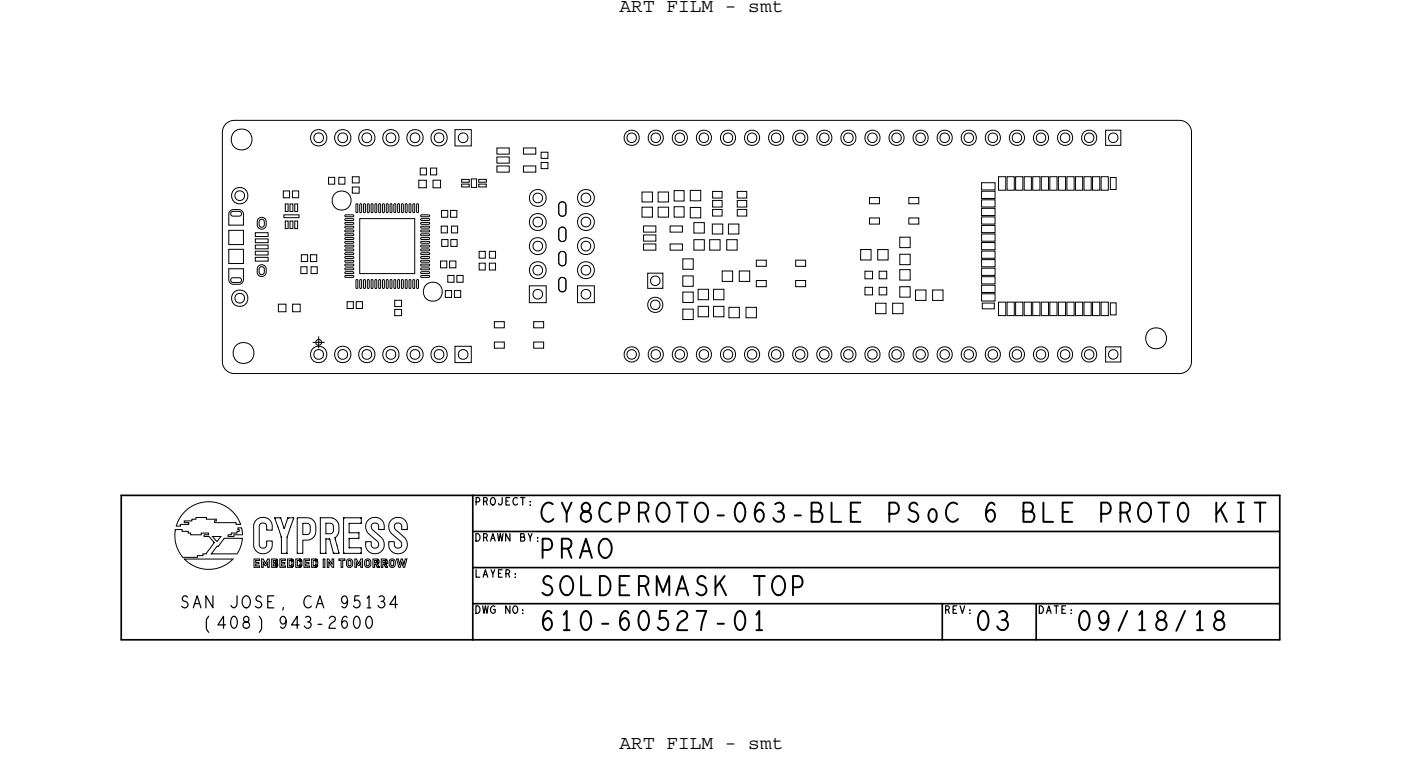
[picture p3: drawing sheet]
<svg xmlns="http://www.w3.org/2000/svg" width="148mm" height="80mm" viewBox="0 0 148 80" stroke-linecap="round" stroke-linejoin="round" font-family="sans-serif">
<defs><g id="words">
<g font-size="2.1">
<text x="65.4" y="1.2">ART FILM - smt</text>
<text x="65.4" y="79.1">ART FILM - smt</text>
</g>
<text font-size="2" x="129" y="55.1">KIT</text>
<g font-size=".8">
<text x="54.8" y="57.1">BY:</text>
<text x="50.1" y="60.9">LAYER:</text>
<text x="53.2" y="64.7">NO:</text>
<text x="99.7" y="64.7">REV:</text>
<text x="109.6" y="64.7">DATE:</text>
</g>
</g></defs>
<!-- layer: Board Outline -->
<path d="M23.8 13.1l.4-.3 .5-.1h99.7a1.27 1.27 0 0 1 1.3 1.3v24.1a1.27 1.27 0 0 1-1.3 1.3h-99.7a1.27 1.27 0 0 1-1.2-1.3v-24.1l.1-.6z" fill="none" stroke="#000" stroke-width=".11"/>
<!-- layer: Components -->
<g fill="none" stroke="#000" stroke-width=".11">
<path d="M18.5 55.9h.7v.2h.7v.1h.2v.2h1.1v-.2h.8v.2h-.5v.2h.6l.5 .7-.9 1.1h-.3v.2h-.6v.2h-1.5l-.5-.7-.2-.7-.2-.8zM19.4 54.1l.7-.6 .8-.4 .9-.1h.9l1 .4 .7 .5 .6 .6 .4 .8h-.5v-.1h-2.3v-.2h.2v-.2h-1v-.2h-1.1v.2h-.5v.2h-.8v.2h.5v.1h-.9v.2h-.4l.3-.8zM19.5 59h5.1l-.6 .5-.6 .3-1.3 .3-.7-.1-.7-.2-.7-.3zM22.4 56.6h.9l-.4 .5zM23.6 56.8h2l-.2 .9-.4 .7h-2.7l.6-.7 .1-.1zM24.1 56.4h.3v-.2h.6v-.1h.2v-.2h-.1v-.2h.4l.1 .7h-.9v.2h-.6zM26.8 59h.6v.1h-.4v.2h.3v.2h-.3v.2h.4v.2h-.6zM27.1 54.9l.4-.3h.5l.4 .2 .3 .5v.6h-.5l-.1-.5-.2-.2h-.4l-.1 .3-.1 2 .1 .2 .3 .1h.2l.2-.2 .1-.5h.5l-.1 .8-.2 .3-.3 .2h-.4l-.4-.1-.3-.2-.2-.4v-2.2l.1-.4zM27.6 59h.2l.2 .5 .2-.5h.2v.9h-.2v-.5l-.1 .3h-.2l-.1-.3v.5h-.2zM28.7 59h.4l.2 .1v.2l-.1 .1 .1 .3-.1 .1-.5 .1zM28.8 59.1l.3 .1v.1h-.3zM28.8 59.5h.3v.2h-.3z"/>
<path d="M29 54.7h.6l.4 1 .4-1h.6l-.7 2-.1 1.7h-.5v-1.7zM29.5 59h.6v.1h-.4v.2h.3v.2h-.3v.2h.4v.2h-.6zM30.3 59h.4l.2 .1 .1 .5-.2 .2-.5 .1zM30.5 59.1l.3 .1v.4l-.1 .1h-.2zM31.2 59h.4l.2 .1v.5l-.1 .2-.5 .1zM31.4 54.7l1-.1a.92 .92 0 0 1 .9 .7v.8l-.1 .5-.5 .3-.7 .1-.1 1.4h-.5zM31.4 59.1l.3 .1v.4l-.1 .1h-.2zM32 55.2h.5l.2 .2v.7l-.2 .3h-.6zM32.1 59h.6v.1h-.5v.2h.4v.2h-.4v.2h.5v.2h-.6zM32.9 59h.4l.2 .1v.5l-.1 .2-.5 .1zM33 59.1l.3 .1v.4l-.1 .1h-.2zM33.8 54.6l1.3 .1 .3 .1 .3 .3 .1 .4-.1 .6-.4 .7 .4 1.6h-.5l-.5-1.5h-.3v1.5h-.6z"/>
<path d="M34.1 59h.2v.9h-.2zM34.4 55.2h.5l.2 .2 .1 .6-.2 .3h-.6zM34.5 59h.2l.3 .5v-.5h.2v.9h-.2l-.3-.6v.6h-.2zM35.7 59h.7v.1h-.2v.8h-.2v-.8h-.3zM36.3 54.6l1.8 .1v.5l-1.3 .1v.9l1.1 .1v.5h-1.1v1h1.3v.6h-1.9zM36.6 59.1l.3-.1 .3 .1v.5l-.2 .2-.2 .1-.2-.2zM36.8 59.2l.1-.1 .1 .2v.3l-.1 .1-.2-.1zM37.4 59h.2l.2 .5 .3-.5h.1v.9h-.1v-.5l-.2 .3h-.1l-.2-.3v.5h-.2zM38.5 59.1l.3-.1 .3 .1v.5l-.1 .2-.3 .1-.2-.2v-.4zM38.7 59.2l.1-.1 .1 .1v.4l-.1 .1-.1-.1zM38.8 54.9l.4-.3h.6l.4 .2 .3 .4v.7h-.5l-.1-.5-.2-.2h-.4l-.1 .2 .1 .5 1 .9 .2 .4v.4l-.1 .3-.2 .3-.3 .2h-.4l-.4-.1-.3-.2-.2-.3v-.6h.5l.1 .4 .2 .2h.4l.1-.3-.1-.4-.9-.8-.2-.3-.1-.6zM39.3 59h.5l.1 .1 .1 .2-.2 .2 .2 .4h-.2l-.2-.4h-.1v.4h-.2z"/>
<path d="M39.5 59.1l.3 .1v.1l-.3 .1zM40.2 59h.4l.2 .1v.2l-.1 .2 .2 .4h-.2l-.2-.4h-.1v.4h-.2zM40.4 59.1l.2 .1 .1 .1-.3 .1zM41.1 59.1l.3-.1 .3 .1v.5l-.2 .2-.2 .1-.2-.2-.1-.4zM41.3 54.9l.3-.3h.6l.5 .2 .2 .4v.7h-.5v-.5l-.3-.2h-.3l-.2 .3 .1 .4 1 .8 .2 .5 .1 .4-.1 .3-.5 .4-.3 .1h-.5l-.3-.2-.2-.3-.1-.3v-.4h.6v.4l.3 .2h.3l.2-.2-.1-.5-.8-.6a1.09 1.09 0 0 1-.4-1.4zM41.3 59.2l.1-.1 .1 .1v.4l-.1 .1-.2-.1zM41.8 59h.2l.2 .5 .1-.5h.1l.2 .5 .1-.5h.2l-.2 .9h-.2l-.1-.6-.2 .6h-.1z"/>
</g>
<path d="M12.8 52.3v15.2zM12.8 52.3h37.1zM49.9 52.3h85.1zM49.9 56.1h85.1zM49.9 59.9h85.1zM49.9 52.3v15.2zM135 52.3v15.2zM12.8 67.5h37.1zM49.9 63.7h85.1zM49.9 67.5h85.1zM99.4 63.7v3.8zM109.3 63.7v3.8z" fill="none" stroke="#000" stroke-width=".18"/>
<!-- layer: Nets -->
<g fill="none" stroke="#000" stroke-width=".11">
<path d="M34.7 18.7h.6v.7h-.6zM35.7 18.7h.7v.7h-.7zM37.2 19.7h.7v.7h-.7zM37.2 18.7h.7v.6h-.7zM44.2 19h.8v.8h-.8zM44.3 17.7h.7v.8h-.7zM45.4 17.7h.7v.8h-.7zM45.7 19h.8v.8h-.8zM48 13.7h1.7v1.7h-1.7zM48.7 19.4h.8v.3h-.8zM48.7 18.9h.8v.3h-.8zM49.7 18.9h.6v.9h-.6z"/>
<path d="M50.5 19.4h.8v.3h-.8zM50.5 18.9h.8v.3h-.8zM52.4 15.6h1.3v.7h-1.3zM52.4 17.5h1.3v.7h-1.3zM52.4 16.6h1.3v.6h-1.3zM55.2 15.6h1.3v.7h-1.3zM55.2 17.5h1.3v.7h-1.3zM57.1 17.1h.7v.7h-.7zM57.1 16.1h.7v.6h-.7zM103.5 19.3h1.5v.7h-1.5zM105.3 18.6h.8v1.5h-.8zM106.2 18.6h.8v1.5h-.8z"/>
<path d="M107.1 18.6h.8v1.5h-.8zM108 18.6h.8v1.5h-.8zM108.9 18.6h.8v1.5h-.8zM109.8 18.6h.8v1.5h-.8zM110.7 18.6h.8v1.5h-.8zM111.6 18.6h.8v1.5h-.8zM112.5 18.6h.8v1.5h-.8zM113.5 18.6h.7v1.5h-.7zM114.4 18.6h.7v1.5h-.7zM115.3 18.6h.7v1.5h-.7zM116.2 18.6h.7v1.5h-.7zM116.6 13.7h1.6v1.6h-1.6z"/>
<path d="M117.1 18.7h.6v1.3h-.6zM24.1 24.3h1.6v1.5h-1.6zM24.1 26.3h1.6v1.5h-1.6zM24.1 28.4h1.6v1.2l-.2 .3-.3 .1h-.6l-.3-.2-.2-.3zM24.3 22.3l.2-.2h.7l.4 .2 .1 .3v1.2h-1.6v-1.2zM24.4 29.4l.2-.1h.6l.2 .1 .1 .2-.1 .1-.2 .1h-.6l-.2-.1-.1-.1zM24.4 22.4l.2-.1h.6l.2 .1 .1 .2-.1 .1-.2 .1h-.6l-.2-.1-.1-.1zM26.9 24.6h1.4v.4h-1.4zM26.9 25.9h1.4v.4h-1.4zM26.9 25.2h1.4v.4h-1.4zM26.9 27.2h1.4v.4h-1.4zM26.9 26.5h1.4v.4h-1.4z"/>
<path d="M27.2 23.1l.3-.1h.2a.7 .7 0 0 1 0 1.2h-.2a.76 .76 0 0 1-.3-1.1zM27.2 28.1l.3-.1h.2a.7 .7 0 0 1 0 1.2h-.2a.76 .76 0 0 1-.3-1.1zM27.4 23.2l.2-.1 .2 .1 .1 .2-.1 .5-.2 .1-.2-.1-.1-.5zM27.4 28.2l.2-.1 .2 .1 .1 .2-.1 .5-.2 .1-.2-.1-.1-.5zM29.4 32.1h.8v.8h-.8zM29.9 20.1h.6v.8h-.6zM29.9 22.7h1.6v.3h-1.6zM30.1 21.5h.3v.8h-.3zM30.1 23.3h.3v.8h-.3zM30.6 23.3h.3v.8h-.3zM30.6 21.5h.3v.8h-.3zM30.8 20.1h.7v.8h-.7z"/>
<path d="M30.9 32.1h.8v.8h-.8zM31.1 21.5h.3v.8h-.3zM31.1 23.3h.3v.8h-.3zM31.7 28.1h.7v.8h-.7zM31.8 26.9h.7v.7h-.7zM32.8 26.9h.6v.7h-.6zM32.8 28.1h.7v.8h-.7zM36.4 28.3h.8l.1 .1-.8 .1zM36.4 23.1h.8l.1 .1-.8 .1zM36.4 23.5h.8l.1 .1-.8 .1zM36.4 23.9h.8l.1 .1-.8 .1zM36.4 25.1h.8l.1 .1-.8 .1z"/>
<path d="M36.4 25.9h.8l.1 .1-.8 .1zM36.4 29.1h.8l.1 .1-.8 .1zM36.4 28.7h.8l.1 .1-.8 .1zM36.4 27.1h.8l.1 .1-.8 .1zM36.4 24.7h.8l.1 .1-.8 .1zM36.4 24.3h.8l.1 .1-.8 .1zM36.4 27.9h.8l.1 .1-.8 .1zM36.4 25.5h.8l.1 .1-.8 .1zM36.4 22.7h.8l.1 .1-.8 .1zM36.4 26.3h.8l.1 .1-.8 .1zM36.4 26.7h.8l.1 .1-.8 .1zM36.4 27.5h.8l.1 .1-.8 .1z"/>
<path d="M36.6 31.8h.7v.8h-.7zM37.6 31.8h.6v.8h-.6zM37.6 21.5l.1 .1v.8l-.2-.1zM37.6 29.5l.1 .1v.8l-.2-.1zM37.9 23.1h5.8v5.8h-5.8zM38 29.5l.1 .1v.8l-.2-.1zM38 21.5l.1 .1v.8l-.2-.1zM38.4 21.5l.1 .1v.8l-.2-.1zM38.4 29.5l.1 .1v.8l-.2-.1zM38.8 29.5l.1 .1v.8l-.2-.1zM38.8 21.5l.1 .1v.8l-.2-.1zM39.2 21.5l.1 .1v.8l-.2-.1z"/>
<path d="M39.2 29.5l.1 .1v.8l-.2-.1zM39.6 21.5l.1 .1v.8l-.2-.1zM39.6 29.5l.1 .1v.8l-.2-.1zM40 21.5l.1 .1v.8l-.2-.1zM40 29.5l.1 .1v.8l-.2-.1zM40.4 21.5l.1 .1v.8l-.2-.1zM40.4 29.5l.1 .1v.8l-.2-.1zM40.8 21.5l.1 .1v.8l-.2-.1zM40.8 29.5l.1 .1v.8l-.2-.1zM41.2 29.5l.1 .1v.8l-.2-.1zM41.2 21.5l.1 .1v.8l-.2-.1zM41.6 21.5l.1 .1v.8l-.2-.1z"/>
<path d="M41.6 29.5l.1 .1v.8l-.2-.1zM41.6 31.7h.8v.6h-.8zM41.6 32.6h.8v.7h-.8zM42 29.5l.1 .1v.8l-.2-.1zM42 21.5l.1 .1v.8l-.2-.1zM42.4 29.5l.1 .1v.8l-.2-.1zM42.4 21.5l.1 .1v.8l-.2-.1zM42.8 29.5l.1 .1v.8l-.2-.1zM42.8 21.5l.1 .1v.8l-.2-.1zM43.2 21.5l.1 .1v.8l-.2-.1zM43.2 29.5l.1 .1v.8l-.2-.1zM43.6 29.5l.1 .1v.8l-.2-.1z"/>
<path d="M43.6 21.5l.1 .1v.8l-.2-.1zM44 21.5l.1 .1v.8l-.2-.1zM44 29.5l.1 .1v.8l-.2-.1zM44.4 25.5h.8l.1 .1-.8 .1zM44.4 23.1h.8l.1 .1-.8 .1zM44.4 29.1h.8l.1 .1-.8 .1zM44.4 26.3h.8l.1 .1-.8 .1zM44.4 27.1h.8l.1 .1-.8 .1zM44.4 23.5h.8l.1 .1-.8 .1zM44.4 23.9h.8l.1 .1-.8 .1zM44.4 24.3h.8l.1 .1-.8 .1zM44.4 28.7h.8l.1 .1-.8 .1z"/>
<path d="M44.4 25.1h.8l.1 .1-.8 .1zM44.4 24.7h.8l.1 .1-.8 .1zM44.4 26.7h.8l.1 .1-.8 .1zM44.4 22.7h.8l.1 .1-.8 .1zM44.4 28.3h.8l.1 .1-.8 .1zM44.4 27.9h.8l.1 .1-.8 .1zM44.4 27.5h.8l.1 .1-.8 .1zM44.4 25.9h.8l.1 .1-.8 .1zM46.5 27.5h.6v.8h-.6zM46.5 23.9h.7v.7h-.7zM46.6 22.2h.6v.7h-.6zM46.6 25.3h.7v.7h-.7z"/>
<path d="M47 30.7h.6v.7h-.6zM47.2 29.1h.7v.7h-.7zM47.4 27.5h.7v.8h-.7zM47.5 22.2h.7v.7h-.7zM47.6 25.3h.6v.7h-.6zM47.6 23.9h.7v.7h-.7zM47.9 30.7h.7v.7h-.7zM48 36.5h1.7v1.8h-1.7zM48.2 29.1h.7v.7h-.7zM50.5 27.8h.7v.7h-.7zM50.5 26.5h.7v.7h-.7zM51.6 26.5h.7v.7h-.7z"/>
<path d="M51.6 27.8h.7v.7h-.7zM52.1 33.9h1.1v.7h-1.1zM52.1 36.1h1.1v.6h-1.1zM55.8 30.2h1.8v1.7h-1.8zM56.3 33.9h1v.7h-1zM56.3 36.1h1v.6h-1zM59 24.1l.2-.1h.2l.2 .1 .1 .2v.8l-.1 .2-.2 .2h-.2l-.2-.2-.1-.2zM59 21.4l.2-.1h.2l.2 .1 .1 .3v.7l-.1 .3-.2 .1h-.2l-.2-.1-.1-.3zM59 26.7l.2-.2h.2l.2 .2 .1 .2v.8l-.1 .2-.2 .1h-.2l-.2-.1-.1-.2zM59 29.4l.2-.1h.2l.2 .1 .1 .3v.7l-.1 .3-.2 .1h-.2l-.2-.1-.1-.3zM60.9 30.2h1.8v1.7h-1.8zM67.7 20.3h1.1v1h-1.1z"/>
<path d="M67.7 21.9h1.1v1h-1.1zM67.9 23.8h1.3v.7h-1.3zM67.9 25.7h1.3v.7h-1.3zM67.9 24.8h1.3v.6h-1.3zM68.3 28.8h1.6v1.6h-1.6zM69.4 20.3h1.1v1h-1.1zM69.4 21.9h1.1v1h-1.1zM70.7 23.8h1.3v.7h-1.3zM70.7 25.7h1.3v.7h-1.3zM71.1 21.8h1.1v1.1h-1.1zM71.1 20.1h1.1v1.1h-1.1zM72 29.1h1.1v1.1h-1.1z"/>
<path d="M72 27.3h1.1v1.1h-1.1zM72 32.6h1.1v1.1h-1.1zM72 30.8h1.1v1.1h-1.1zM72.8 20.1h1.1v1.1h-1.1zM72.8 21.9h1.1v1.1h-1.1zM73.2 23.5h1.1v1.1h-1.1zM73.2 25.3h1.1v1.1h-1.1zM73.6 30.5h1.1v1.1h-1.1zM73.6 32.3h1.1v1.1h-1.1zM74.9 25.3h1.1v1.1h-1.1zM75.1 23.6h1.1v1.1h-1.1zM75.2 20.2h1v.7h-1z"/>
<path d="M75.2 21.1h1v.7h-1zM75.2 22.1h1v.7h-1zM75.3 30.5h1.1v1.1h-1.1zM75.3 32.3h1.1v1.1h-1.1zM76.2 28.6h1.1v1.1h-1.1zM76.7 25.3h1.1v1.1h-1.1zM76.8 23.6h1.1v1.1h-1.1zM76.9 32.4h1.1v1.1h-1.1zM77.8 20.2h1v.7h-1zM77.8 21.1h1v.7h-1zM77.8 22.1h1v.7h-1zM78 28.6h1.1v1.1h-1.1z"/>
<path d="M78.7 32.4h1.1v1.1h-1.1zM79.8 29.6h1v.7h-1zM79.8 27.5h1v.6h-1zM83.9 29.6h1.1v.7h-1.1zM83.9 27.5h1.1v.6h-1.1zM90.8 26.3h1.1v1.1h-1.1zM91.2 28.6h.8v.8h-.8zM91.2 30.3h.8v.8h-.8zM91.7 23h1.1v.6h-1.1zM91.7 20.8h1.1v.7h-1.1zM92.4 32h1.1v1.1h-1.1zM92.6 26.3h1.1v1.1h-1.1z"/>
<path d="M92.7 28.6h.8v.8h-.8zM92.7 30.3h.8v.8h-.8zM94.2 32h1.1v1.1h-1.1zM94.9 28.5h1.1v1.1h-1.1zM94.9 30.3h1.1v1.1h-1.1zM94.9 25h1.1v1.1h-1.1zM94.9 26.8h1.1v1.1h-1.1zM95.9 23h1v.6h-1zM95.9 20.8h1v.7h-1zM96.6 30.6h1.1v1.1h-1.1zM98.4 30.6h1.1v1.1h-1.1zM103.5 31h1.5v.8h-1.5z"/>
<path d="M103.5 27.4h1.5v.8h-1.5zM103.5 28.3h1.5v.8h-1.5zM103.5 26.5h1.5v.8h-1.5zM103.5 29.2h1.5v.8h-1.5zM103.5 30.1h1.5v.8h-1.5zM103.5 25.6h1.5v.8h-1.5zM103.5 24.7h1.5v.8h-1.5zM103.5 22h1.5v.7h-1.5zM103.5 21.1h1.5v.7h-1.5zM103.5 23.8h1.5v.7h-1.5zM103.5 20.2h1.5v.7h-1.5zM103.5 22.9h1.5v.7h-1.5z"/>
<path d="M103.6 32h1.3v.6h-1.3zM105.3 31.9h.8v1.4h-.8zM106.2 31.9h.8v1.4h-.8zM107.1 31.9h.8v1.4h-.8zM108 31.9h.8v1.4h-.8zM108.9 31.9h.8v1.4h-.8zM109.8 31.9h.8v1.4h-.8zM110.7 31.9h.8v1.4h-.8zM111.6 31.9h.8v1.4h-.8zM112.5 31.9h.8v1.4h-.8zM113.5 31.9h.7v1.4h-.7zM114.4 31.9h.7v1.4h-.7z"/>
<path d="M115.3 31.9h.7v1.4h-.7zM116.2 31.9h.7v1.4h-.7zM116.6 36.6h1.6v1.6h-1.6zM117.1 32h.6v1.2h-.6z"/>
<circle cx="25.5" cy="14.7" r="1.11"/>
<circle cx="33.6" cy="14.5" r=".87"/>
<circle cx="33.6" cy="14.5" r=".51"/>
<circle cx="36.2" cy="14.5" r=".87"/>
<circle cx="36.2" cy="14.5" r=".51"/>
<circle cx="38.7" cy="14.5" r=".87"/>
<circle cx="38.7" cy="14.5" r=".51"/>
<circle cx="41.2" cy="14.5" r=".87"/>
<circle cx="41.2" cy="14.5" r=".51"/>
<circle cx="43.8" cy="14.5" r=".87"/>
<circle cx="43.8" cy="14.5" r=".51"/>
<circle cx="46.3" cy="14.5" r=".87"/>
<circle cx="46.3" cy="14.5" r=".51"/>
<circle cx="48.9" cy="14.5" r=".51"/>
<circle cx="66.6" cy="14.5" r=".5"/>
<circle cx="66.6" cy="14.5" r=".81"/>
<circle cx="69.2" cy="14.5" r=".5"/>
<circle cx="69.2" cy="14.5" r=".81"/>
<circle cx="71.7" cy="14.5" r=".5"/>
<circle cx="71.7" cy="14.5" r=".81"/>
<circle cx="74.3" cy="14.5" r=".5"/>
<circle cx="74.3" cy="14.5" r=".81"/>
<circle cx="76.8" cy="14.5" r=".5"/>
<circle cx="76.8" cy="14.5" r=".81"/>
<circle cx="79.3" cy="14.5" r=".5"/>
<circle cx="79.3" cy="14.5" r=".81"/>
<circle cx="81.9" cy="14.5" r=".5"/>
<circle cx="81.9" cy="14.5" r=".81"/>
<circle cx="84.4" cy="14.5" r=".5"/>
<circle cx="84.4" cy="14.5" r=".81"/>
<circle cx="87" cy="14.5" r=".5"/>
<circle cx="87" cy="14.5" r=".81"/>
<circle cx="89.5" cy="14.5" r=".5"/>
<circle cx="89.5" cy="14.5" r=".81"/>
<circle cx="92" cy="14.5" r=".5"/>
<circle cx="92" cy="14.5" r=".81"/>
<circle cx="94.6" cy="14.5" r=".5"/>
<circle cx="94.6" cy="14.5" r=".81"/>
<circle cx="97.1" cy="14.5" r=".5"/>
<circle cx="97.1" cy="14.5" r=".81"/>
<circle cx="99.7" cy="14.5" r=".5"/>
<circle cx="99.7" cy="14.5" r=".81"/>
<circle cx="102.2" cy="14.5" r=".5"/>
<circle cx="102.2" cy="14.5" r=".81"/>
<circle cx="104.7" cy="14.5" r=".5"/>
<circle cx="104.7" cy="14.5" r=".81"/>
<circle cx="107.3" cy="14.5" r=".5"/>
<circle cx="107.3" cy="14.5" r=".81"/>
<circle cx="109.8" cy="14.5" r=".5"/>
<circle cx="109.8" cy="14.5" r=".81"/>
<circle cx="112.4" cy="14.5" r=".5"/>
<circle cx="112.4" cy="14.5" r=".81"/>
<circle cx="114.9" cy="14.5" r=".5"/>
<circle cx="114.9" cy="14.5" r=".81"/>
<circle cx="117.4" cy="14.5" r=".5"/>
<circle cx="25.3" cy="31.5" r=".87"/>
<circle cx="25.3" cy="20.7" r=".87"/>
<circle cx="25.3" cy="20.7" r=".51"/>
<circle cx="25.3" cy="31.5" r=".51"/>
<circle cx="25.7" cy="37.3" r="1.11"/>
<circle cx="33.6" cy="37.4" r=".87"/>
<circle cx="33.6" cy="37.4" r=".51"/>
<circle cx="36" cy="21.2" r="1.01"/>
<circle cx="36.2" cy="37.4" r=".87"/>
<circle cx="36.2" cy="37.4" r=".51"/>
<circle cx="38.7" cy="37.4" r=".87"/>
<circle cx="38.7" cy="37.4" r=".51"/>
<circle cx="41.2" cy="37.4" r=".87"/>
<circle cx="41.2" cy="37.4" r=".51"/>
<circle cx="43.8" cy="37.4" r=".87"/>
<circle cx="43.8" cy="37.4" r=".51"/>
<circle cx="45.7" cy="30.8" r="1.01"/>
<circle cx="46.3" cy="37.4" r=".87"/>
<circle cx="46.3" cy="37.4" r=".51"/>
<circle cx="48.9" cy="37.4" r=".51"/>
<circle cx="56.7" cy="20.9" r=".89"/>
<circle cx="56.7" cy="23.4" r=".89"/>
<circle cx="56.7" cy="26" r=".89"/>
<circle cx="56.7" cy="28.5" r=".89"/>
<circle cx="56.7" cy="26" r=".51"/>
<circle cx="56.7" cy="23.4" r=".51"/>
<circle cx="56.7" cy="31.1" r=".51"/>
<circle cx="56.7" cy="20.9" r=".51"/>
<circle cx="56.7" cy="28.5" r=".51"/>
<circle cx="61.8" cy="23.4" r=".89"/>
<circle cx="61.8" cy="26" r=".89"/>
<circle cx="61.8" cy="28.5" r=".89"/>
<circle cx="61.8" cy="20.9" r=".89"/>
<circle cx="61.8" cy="28.5" r=".51"/>
<circle cx="61.8" cy="23.4" r=".51"/>
<circle cx="61.8" cy="31.1" r=".51"/>
<circle cx="61.8" cy="20.9" r=".51"/>
<circle cx="61.8" cy="26" r=".51"/>
<circle cx="66.6" cy="37.4" r=".5"/>
<circle cx="66.6" cy="37.4" r=".81"/>
<circle cx="69.1" cy="29.6" r=".5"/>
<circle cx="69.1" cy="32.2" r=".5"/>
<circle cx="69.1" cy="32.2" r=".81"/>
<circle cx="69.2" cy="37.4" r=".5"/>
<circle cx="69.2" cy="37.4" r=".81"/>
<circle cx="71.7" cy="37.4" r=".5"/>
<circle cx="71.7" cy="37.4" r=".81"/>
<circle cx="74.3" cy="37.4" r=".5"/>
<circle cx="74.3" cy="37.4" r=".81"/>
<circle cx="76.8" cy="37.4" r=".5"/>
<circle cx="76.8" cy="37.4" r=".81"/>
<circle cx="79.3" cy="37.4" r=".5"/>
<circle cx="79.3" cy="37.4" r=".81"/>
<circle cx="81.9" cy="37.4" r=".5"/>
<circle cx="81.9" cy="37.4" r=".81"/>
<circle cx="84.4" cy="37.4" r=".5"/>
<circle cx="84.4" cy="37.4" r=".81"/>
<circle cx="87" cy="37.4" r=".5"/>
<circle cx="87" cy="37.4" r=".81"/>
<circle cx="89.5" cy="37.4" r=".5"/>
<circle cx="89.5" cy="37.4" r=".81"/>
<circle cx="92" cy="37.4" r=".5"/>
<circle cx="92" cy="37.4" r=".81"/>
<circle cx="94.6" cy="37.4" r=".5"/>
<circle cx="94.6" cy="37.4" r=".81"/>
<circle cx="97.1" cy="37.4" r=".5"/>
<circle cx="97.1" cy="37.4" r=".81"/>
<circle cx="99.7" cy="37.4" r=".5"/>
<circle cx="99.7" cy="37.4" r=".81"/>
<circle cx="102.2" cy="37.4" r=".5"/>
<circle cx="102.2" cy="37.4" r=".81"/>
<circle cx="104.7" cy="37.4" r=".5"/>
<circle cx="104.7" cy="37.4" r=".81"/>
<circle cx="107.3" cy="37.4" r=".5"/>
<circle cx="107.3" cy="37.4" r=".81"/>
<circle cx="109.8" cy="37.4" r=".5"/>
<circle cx="109.8" cy="37.4" r=".81"/>
<circle cx="112.4" cy="37.4" r=".5"/>
<circle cx="112.4" cy="37.4" r=".81"/>
<circle cx="114.9" cy="37.4" r=".5"/>
<circle cx="114.9" cy="37.4" r=".81"/>
<circle cx="117.4" cy="37.4" r=".5"/>
<circle cx="122" cy="35.7" r="1.11"/>
</g>
<!-- layer: Text -->
<g fill="none" stroke="#000" stroke-width=".2">
<path d="M57.2 58h.6a.64 .64 0 0 0 .5-.6 .64 .64 0 0 0-.5-.6h-.6v2.1M58.3 53.2a.65 .65 0 0 0-1.1 .3 .99 .99 0 0 0 .7 1.6l.5-.3M59.3 57.9h.6a.55 .55 0 0 0 .4-.5 .55 .55 0 0 0-.4-.6h-.6v2.1M59.3 53l.5 1.2v.9M59.9 57.9l.4 1M60.3 53l-.5 1.2M61.2 58.9l.6-2.1 .6 2.1M61.4 58.2h.8M61.4 53.3a.47 .47 0 0 0 0 .5 .47 .47 0 0 0 .5 .2 .55 .55 0 0 1 .4 .8 .55 .55 0 0 1-.9 0 .55 .55 0 0 1 .3-.8 .46 .46 0 0 0 .5-.6 .46 .46 0 0 0-.8-.1zM63.5 57a.61 .61 0 0 1 .6-.1 .61 .61 0 0 1 .4 .6 1.08 1.08 0 0 1-.7 1.4 1.13 1.13 0 0 1-.3-1.9zM64.4 53.2a.65 .65 0 0 0-1.1 .3 .99 .99 0 0 0 .7 1.6l.5-.3M65.4 54.2h.6a.64 .64 0 0 0 .4-.6 .64 .64 0 0 0-.4-.6h-.6v2.1"/>
<path d="M67.4 54.1h.6a.55 .55 0 0 0 .4-.5 .55 .55 0 0 0-.4-.6h-.6v2.1M68 54.1l.4 1M69.6 53.2a.61 .61 0 0 1 .6-.1 .61 .61 0 0 1 .4 .5 1.08 1.08 0 0 1-.7 1.5 1.13 1.13 0 0 1-.3-1.9zM71.4 53h1.2M72 53v2.1M73.6 53.2a.61 .61 0 0 1 .7-.1 .61 .61 0 0 1 .3 .5 1.08 1.08 0 0 1-.6 1.5 1.13 1.13 0 0 1-.4-1.9zM75.7 54.4h.7M77.9 53.1a.46 .46 0 0 1 .6 .4 1.45 1.45 0 0 1-.2 1.5 .46 .46 0 0 1-.7-.4 1.45 1.45 0 0 1 .3-1.5zM80.5 53.3l-.3-.3a.73 .73 0 0 0-.5 .7 1.29 1.29 0 0 0 .2 1.3 .49 .49 0 0 0 .5-.1 .49 .49 0 0 0 .2-.5 .46 .46 0 0 0-.2-.5 .46 .46 0 0 0-.6 .1l-.2 .2M81.8 53.2a.49 .49 0 0 1 .8 0 .49 .49 0 0 1-.3 .8M82.1 54a.57 .57 0 0 1 .6 .5 .57 .57 0 0 1-.5 .6 .57 .57 0 0 1-.6-.4M83.8 54.4h.7"/>
<path d="M85.6 54h.8a.59 .59 0 0 1 .4 .5 .59 .59 0 0 1-.4 .6h-.8v-2.1h.7a.54 .54 0 0 1 .1 1M87.7 53v2.1h1M89.8 54h.6M90.8 53h-1v2.1h1M93.8 54.2h.6a.64 .64 0 0 0 .4-.6 .64 .64 0 0 0-.4-.6h-.6v2.1M96.8 53.3a.46 .46 0 0 0-.8-.1 .46 .46 0 0 0 .2 .7 .59 .59 0 0 1 .7 .8 .59 .59 0 0 1-1.1 .1M98.1 53.9a.36 .36 0 0 1 .6 0 .77 .77 0 0 1-.3 1.2 .77 .77 0 0 1-.3-1.2zM101 53.2a.65 .65 0 0 0-1.1 .3 .99 .99 0 0 0 .7 1.6l.5-.3M104.9 53.3l-.3-.3a.73 .73 0 0 0-.5 .7 1.29 1.29 0 0 0 .2 1.3 .49 .49 0 0 0 .5-.1 .49 .49 0 0 0 .2-.5 .46 .46 0 0 0-.2-.5 .46 .46 0 0 0-.6 .1l-.2 .2M108 54h.8a.59 .59 0 0 1 .3 .5 .59 .59 0 0 1-.3 .6h-.8v-2.1h.6a.54 .54 0 0 1 .2 1M110.1 53v2.1h1M112.1 54h.6"/>
<path d="M113.1 53h-1v2.1h1M116.2 54.2h.6a.64 .64 0 0 0 .4-.6 .64 .64 0 0 0-.4-.6h-.6v2.1M118.2 54.1h.6a.55 .55 0 0 0 .4-.5 .55 .55 0 0 0-.4-.6h-.6v2.1M118.8 54.1l.4 1M120.4 53.2a.61 .61 0 0 1 .6-.1 .61 .61 0 0 1 .4 .5 1.08 1.08 0 0 1-.7 1.5 1.13 1.13 0 0 1-.3-1.9zM122.2 53h1.2M122.8 53v2.1M124.6 53.1a.46 .46 0 0 1 .7 .4 1.45 1.45 0 0 1-.3 1.5 .46 .46 0 0 1-.7-.4 1.45 1.45 0 0 1 .3-1.5zM128.3 53v2.1M129.3 53l-1 1.3M130.6 53h.6M130.9 53v2.1"/>
<path d="M132.3 53h1.2M132.9 53v2.1M58.2 64.7l-.3-.2a.73 .73 0 0 0-.6 .6 1.29 1.29 0 0 0 .3 1.3 .49 .49 0 0 0 .5-.1 .49 .49 0 0 0 .1-.4 .46 .46 0 0 0-.2-.6 .46 .46 0 0 0-.6 .1l-.1 .2M58.2 61a.46 .46 0 0 0-.8-.1 .46 .46 0 0 0 .2 .8 .59 .59 0 0 1 .7 .7 .59 .59 0 0 1-1.1 .1M59.4 60.9a.61 .61 0 0 1 .6-.1 .61 .61 0 0 1 .4 .6 1.08 1.08 0 0 1-.6 1.4 1.13 1.13 0 0 1-.4-1.9zM59.5 64.9l.3-.4v2M59.5 66.5h.6M61.3 60.8v2h1M61.6 64.5a.46 .46 0 0 1 .7 .4 1.45 1.45 0 0 1-.3 1.5 .46 .46 0 0 1-.6-.3 1.45 1.45 0 0 1 .2-1.6zM63.3 60.8a1.03 1.03 0 0 1 1 .5 1.03 1.03 0 0 1 0 1.1l-.2 .2-.3 .2h-.5zM63.5 65.8h.7M65.4 61.8h.6"/>
<path d="M66.3 64.7l-.3-.2a.73 .73 0 0 0-.6 .6 1.29 1.29 0 0 0 .3 1.3 .49 .49 0 0 0 .5-.1 .49 .49 0 0 0 .2-.4 .46 .46 0 0 0-.3-.6 .46 .46 0 0 0-.5 .1l-.2 .2M66.4 60.8h-1v2h1M67.4 61.8h.6a.55 .55 0 0 0 .4-.5 .55 .55 0 0 0-.4-.5h-.6v2M67.7 64.5a.46 .46 0 0 1 .7 .4 1.45 1.45 0 0 1-.3 1.5 .46 .46 0 0 1-.7-.3 1.45 1.45 0 0 1 .3-1.6zM68 61.8l.4 1M69.3 62.8v-2l.6 1.7 .7-1.7v2M70.3 64.5h-.7v.8a.63 .63 0 0 1 .9 .5 .63 .63 0 0 1-.8 .7l-.3-.3M71.3 62.8l.7-2 .6 2M71.5 64.8a.51 .51 0 0 1 .7-.3 .51 .51 0 0 1 .2 .8 1.36 1.36 0 0 0-1 1.2h1.1M71.6 62.1h.8M73.5 64.5h1l-.4 1.2-.1 .8M74.4 61a.46 .46 0 0 0-.7-.1 .46 .46 0 0 0 .1 .8 .59 .59 0 0 1 .7 .7 .59 .59 0 0 1-1 .1"/>
<path d="M75.5 60.8v2M75.7 65.8h.7M75.9 61.5l.7 1.3M76.4 60.8l-.9 1.2M77.9 64.5a.46 .46 0 0 1 .6 .4 1.45 1.45 0 0 1-.2 1.5 .46 .46 0 0 1-.7-.3 1.45 1.45 0 0 1 .3-1.6zM79.5 60.8h1.2M79.8 64.9l.3-.4v2M79.8 66.5h.6M80.1 60.8v2M81.7 60.9a.61 .61 0 0 1 .7-.1 .61 .61 0 0 1 .4 .6 1.08 1.08 0 0 1-.7 1.4 1.13 1.13 0 0 1-.4-1.9zM83.7 62h.6a.64 .64 0 0 0 .4-.6 .64 .64 0 0 0-.4-.6h-.6v2M103.5 64.5a.46 .46 0 0 1 .7 .4 1.45 1.45 0 0 1-.3 1.5 .46 .46 0 0 1-.6-.3 1.45 1.45 0 0 1 .2-1.6z"/>
<path d="M105.4 64.6a.49 .49 0 0 1 .8 .1 .49 .49 0 0 1-.3 .7M105.7 65.4a.57 .57 0 0 1 .6 .5 .57 .57 0 0 1-.5 .6 .57 .57 0 0 1-.6-.4M114.2 64.5a.46 .46 0 0 1 .6 .4 1.45 1.45 0 0 1-.2 1.5 .46 .46 0 0 1-.7-.3 1.45 1.45 0 0 1 .3-1.6zM116.9 65.2l-.1 .3a.39 .39 0 0 1-.7 .1 .71 .71 0 0 1 .3-1.1 1.1 1.1 0 0 1 .5 1.4l-.3 .5-.2 .1-.4-.2M118.9 64.5l-.9 2.1M120.2 64.9l.3-.4v2M120.2 66.5h.6M122.1 64.7a.47 .47 0 0 0 0 .5 .47 .47 0 0 0 .5 .2 .55 .55 0 0 1 .4 .9 .55 .55 0 0 1-.9 0 .55 .55 0 0 1 .3-.9 .46 .46 0 0 0 .5-.6 .46 .46 0 0 0-.8-.1zM125 64.5l-.9 2.1M126.3 66.5h.6M126.3 64.9l.3-.4v2M128.2 64.7a.47 .47 0 0 0 0 .5 .47 .47 0 0 0 .5 .2 .55 .55 0 0 1 .4 .9 .55 .55 0 0 1-.9 0 .55 .55 0 0 1 .3-.9 .46 .46 0 0 0 .5-.6 .46 .46 0 0 0-.8-.1z"/>
</g>
<g fill="none" stroke="#000" stroke-width=".13">
<path d="M50.2 56.3a.4 .4 0 0 1 .4 .4 .4 .4 0 0 1-.4 .4zM50.2 53l.3-.1 .1-.2-.1-.2h-.3v.8M51 52.9h.3l.1-.1-.1-.3h-.3v.8M51 56.7h.3l.1-.1-.1-.3h-.3v.8M51.3 52.9l.1 .4M51.3 56.7l.1 .4M51.8 57.1l.2-.8 .2 .8M51.8 56.8h.3M51.8 52.6a.36 .36 0 0 1 .5 .2 .36 .36 0 0 1-.2 .4 .36 .36 0 0 1-.4-.2 .36 .36 0 0 1 .1-.4zM52.5 56.3l.1 .8 .2-.8 .1 .8 .2-.8M53 52.5v.6l-.2 .2-.2-.2M53.4 52.9h.2"/>
<path d="M53.8 52.5h-.4v.8h.4M53.8 56.3v.8l-.5-.8v.8M54.6 52.6a.38 .38 0 0 0-.5 .2 .38 .38 0 0 0 .3 .5l.2-.1M54.9 52.5h.5M54.9 56.7h.4l.1 .2-.2 .2h-.3v-.8h.4v.2l-.1 .2M55.1 52.5v.8M55.7 56.3l.2 .4v.4M55.9 53h.1M55.9 53.3h.1M56.1 56.3l-.2 .4M19.8 63a.29 .29 0 0 0-.5 0 .29 .29 0 0 0 .1 .4 .37 .37 0 0 1 .4 .3 .37 .37 0 0 1-.2 .4 .37 .37 0 0 1-.4-.1M20.4 64.1l.4-1.2 .4 1.2"/>
<path d="M20.5 63.7h.6M22 65l-.2 .5v.8l.2 .4M22.5 62.9v1.2l-.8-1.2v1.2M23.8 65.9h-.8l.6-.9v1.3M24.6 65.1a.45 .45 0 0 1 .4 .6v.2a.35 .35 0 0 1-.3 .4 .35 .35 0 0 1-.4-.4v-.4zM25 62.9v.8a.33 .33 0 0 1-.2 .4 .33 .33 0 0 1-.4-.2M25.7 65.2a.29 .29 0 0 0 0 .3 .29 .29 0 0 0 .4 .1 .34 .34 0 0 1 .2 .6 .34 .34 0 0 1-.6 0 .34 .34 0 0 1 .2-.6 .29 .29 0 0 0 .4-.4 .3 .3 0 0 0-.6 0zM25.7 63a.48 .48 0 0 1 .6 0 .48 .48 0 0 1 .1 .6 .45 .45 0 0 1-.4 .5 .45 .45 0 0 1-.5-.5l.1-.3zM27.4 65l.2 .5v.8l-.2 .4M27.5 63a.29 .29 0 0 0-.4 0 .29 .29 0 0 0 .1 .4 .37 .37 0 0 1 .4 .3 .37 .37 0 0 1-.2 .4 .37 .37 0 0 1-.5-.1M28.2 63.5h.4M28.9 62.9h-.7v1.2h.7"/>
<path d="M29.9 64.1l-.1 .3M30.2 65.5l-.1 .2a.25 .25 0 0 1-.4 0 .36 .36 0 0 1-.1-.5 .36 .36 0 0 1 .5 0l.1 .3a.51 .51 0 0 1-.5 .8l-.1-.1M31.6 65.9h-.8l.6-.9v1.3M32.2 65.1a.31 .31 0 0 1 .5 .1 .31 .31 0 0 1-.1 .4M32.4 65.6a.36 .36 0 0 1 .4 .3 .36 .36 0 0 1-.3 .4 .36 .36 0 0 1-.4-.3M32.8 63a.51 .51 0 0 0-.6 0 .51 .51 0 0 0-.1 .6 .46 .46 0 0 0 .2 .5 .46 .46 0 0 0 .6-.1M33.3 64.1l.5-1.2 .4 1.2M33.5 63.7h.5M33.5 65.9h.5M34.7 65.2a.32 .32 0 0 1 .5-.2 .32 .32 0 0 1 .1 .5 .85 .85 0 0 0-.6 .8h.7M36.6 65.2l-.2-.2a.74 .74 0 0 0 0 1.3 .43 .43 0 0 0 .2-.4 .43 .43 0 0 0-.2-.4l-.4 .3M36.7 63.4l-.1 .1a.25 .25 0 0 1-.5 .1 .36 .36 0 0 1-.1-.5 .36 .36 0 0 1 .6-.1l.1 .4a.51 .51 0 0 1-.5 .7l-.1-.1"/>
<path d="M37.5 65.1a.45 .45 0 0 1 .5 .6v.2a.35 .35 0 0 1-.4 .4 .35 .35 0 0 1-.3-.4v-.4zM37.9 62.9h-.5v.5a.39 .39 0 0 1 .5 .1 .39 .39 0 0 1-.1 .6 .39 .39 0 0 1-.5-.1M38.7 64.1h.4M38.7 63.1l.2-.2v1.2M38.8 65.1a.45 .45 0 0 1 .5 .6v.2a.35 .35 0 0 1-.4 .4 .35 .35 0 0 1-.3-.4v-.4zM40 63a.31 .31 0 0 1 .5 0 .31 .31 0 0 1-.2 .5M40.2 63.5a.36 .36 0 0 1 .4 .3 .36 .36 0 0 1-.3 .4 .36 .36 0 0 1-.4-.3M41.9 63.8h-.8l.6-.9v1.2M50.2 63.9a.4 .4 0 0 1 .4 .4 .4 .4 0 0 1-.4 .4zM50.2 60.1v.8h.4M50.9 63.9l.2 .8 .1-.8 .2 .8 .1-.8M51 60.9l.2-.8 .2 .8"/>
<path d="M51.8 60.1l.2 .5v.3M52.2 60.1l-.2 .5M52.2 64a.36 .36 0 0 0-.5 .2 .36 .36 0 0 0 .2 .4l.1 .1 .2-.1v-.3h-.1M53 60.1h-.4v.8h.4M53.4 60.5h.2l.1-.1v-.2l-.3-.1v.8M53.8 63.9v.8l-.5-.8v.8M54.2 64a.36 .36 0 0 1 .4 .2 .36 .36 0 0 1-.1 .5 .36 .36 0 0 1-.4-.2 .36 .36 0 0 1 .1-.5zM99.8 64.3h.2l.1-.1v-.2l-.3-.1v.8M100.9 63.9h-.4v.8h.4M101.3 63.9l.2 .8 .3-.8M109.6 63.9a.4 .4 0 0 1 .5 .4 .4 .4 0 0 1-.5 .4zM110.4 64.7l.2-.8 .3 .8"/>
<path d="M111.2 63.9h.5M111.4 63.9v.8M112.4 63.9h-.4v.8h.4"/>
</g>
<!-- layer: Drawing Origin -->
<path d="M33 36.1h1.3M33.4 35.9l.2-.1 .2 .1 .1 .2-.1 .2-.2 .1-.2-.1-.1-.2zM33.6 35.5v1.3" fill="none" stroke="#000" stroke-width=".11"/>
<use href="#words"/>
</svg>
